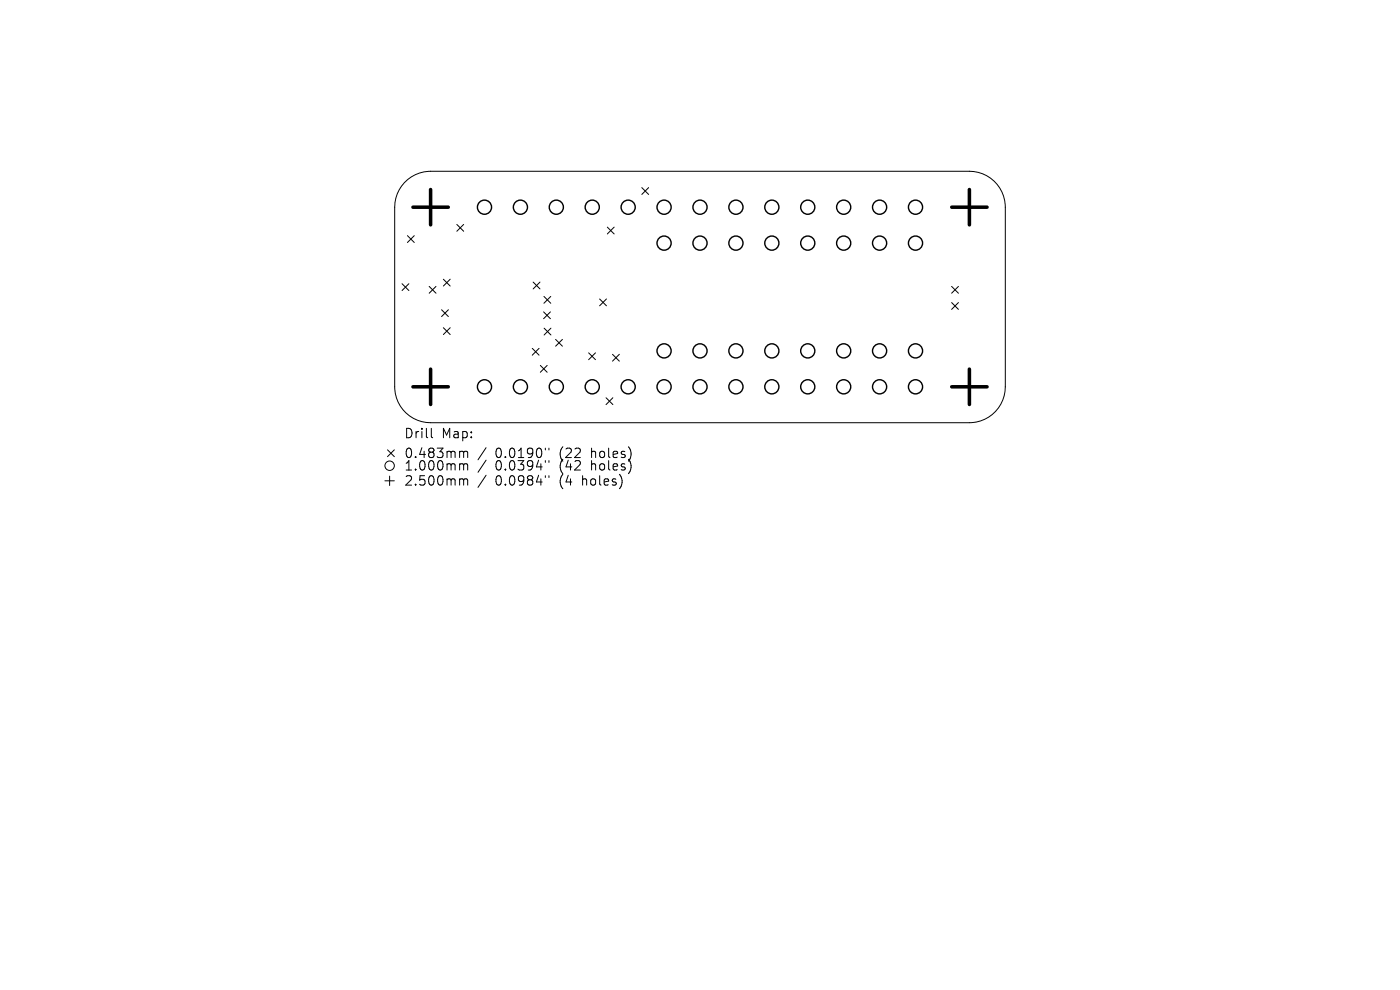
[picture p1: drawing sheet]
<svg xmlns="http://www.w3.org/2000/svg" width="297mm" height="210mm" viewBox="0 0 297 210" stroke-linecap="round" stroke-linejoin="round" font-family="sans-serif">
<defs><g id="words">
<g font-size="2.8">
<text x="85.7" y="93.2">Drill</text>
<text x="93.7" y="93.2">Map:</text>
<text x="85.7" y="97.4">0.483mm</text>
<text x="85.7" y="100.1">1.000mm</text>
<text x="105.1" y="97.4">0.0190&quot;</text>
<text x="105.1" y="100.1">0.0394&quot;</text>
<text x="118.8" y="97.4">(22</text>
<text x="118.8" y="100.1">(42</text>
<text x="125.7" y="97.4">holes)</text>
<text x="125.7" y="100.1">holes)</text>
<text x="85.7" y="103.3">2.500mm</text>
<text x="105.1" y="103.3">0.0984&quot;</text>
<text x="118.8" y="103.3">(4</text>
<text x="123.8" y="103.3">holes)</text>
</g>
</g></defs>
<g fill="none" stroke="#000" stroke-width=".21">
<path d="M85.8 38.7a7.6 7.6 0 0 1 5.6-2.4h114.3a7.6 7.6 0 0 1 7.6 7.7v38.1a7.6 7.6 0 0 1-7.6 7.6h-114.3a7.6 7.6 0 0 1-7.7-7.6v-38.1a7.6 7.6 0 0 1 2.1-5.3zM136.2 39.8l1.4 1.4M137.6 39.8l-1.4 1.4M86.4 50l1.5 1.4M87.9 50l-1.5 1.4M94.1 59.2l1.4 1.5M95.5 59.2l-1.4 1.5M96.9 47.6l1.5 1.5M98.4 47.6l-1.5 1.5M113.1 59.8l1.5 1.5M114.6 59.8l-1.5 1.5M128.8 48.2l1.5 1.4"/>
<path d="M130.3 48.2l-1.5 1.4M85.3 60.2l1.4 1.4M86.7 60.2l-1.4 1.4M91 60.8l1.5 1.4M92.5 60.8l-1.5 1.4M93.7 65.7l1.4 1.5M94.1 69.5l1.4 1.5M95.1 65.7l-1.4 1.5M95.5 69.5l-1.4 1.5M112.9 73.9l1.5 1.4M114.4 73.9l-1.5 1.4M114.6 77.5l1.5 1.5"/>
<path d="M115.3 66.2l1.5 1.4M115.4 62.9l1.4 1.4M115.4 69.6l1.5 1.5M116.1 77.5l-1.5 1.5M116.8 66.2l-1.5 1.4M116.8 62.9l-1.4 1.4M116.9 69.6l-1.5 1.5M117.9 72l1.4 1.4M119.3 72l-1.4 1.4M124.9 74.9l1.4 1.4M126.3 74.9l-1.4 1.4M127.2 63.4l1.5 1.5"/>
<path d="M128.7 63.4l-1.5 1.5M129.9 75.2l1.5 1.4M131.4 75.2l-1.5 1.4M201.9 60.8l1.4 1.4M201.9 64.2l1.4 1.4M203.3 60.8l-1.4 1.4M203.3 64.2l-1.4 1.4M82.2 95.4l1.5 1.5M83.7 95.4l-1.5 1.5M91.5 90.9v1.7l.3 .3M97.8 95.7l.5 .1 .1 .2M97.8 98.4h.3l.3 .3"/>
<path d="M98.4 96l.2-.3 .5 .1 .1 1.3M98.4 96v1.1M98.4 98.7v1M98.4 98.7l.2-.3 .5 .1 .1 1.2M103.1 95l-1.7 2.5M103.1 97.6l-1.7 2.6M115.7 95.1v.3M115.7 97.7v.4M116.5 95.1v.3M116.5 97.7v.4M128.6 84.4l1.4 1.4M130 84.4l-1.4 1.4"/>
<path d="M81.7 102h2M82.7 101v2M97.8 101.6h.3l.3 .3M98.4 101.9v1M98.4 101.9l.2-.3 .5 .1 .1 1.2M103.1 100.8l-1.7 2.6M115.7 100.9v.4M116.5 100.9v.4"/>
<circle cx="82.7" cy="98.8" r="1"/>
</g>
<g fill="none" stroke="#000" stroke-width=".3">
<circle cx="102.8" cy="44" r="1.5"/>
<circle cx="110.4" cy="44" r="1.5"/>
<circle cx="118" cy="44" r="1.5"/>
<circle cx="125.6" cy="44" r="1.5"/>
<circle cx="133.3" cy="44" r="1.5"/>
<circle cx="140.9" cy="51.6" r="1.5"/>
<circle cx="140.9" cy="44" r="1.5"/>
<circle cx="148.5" cy="44" r="1.5"/>
<circle cx="148.5" cy="51.6" r="1.5"/>
<circle cx="156.1" cy="44" r="1.5"/>
<circle cx="156.1" cy="51.6" r="1.5"/>
<circle cx="163.7" cy="51.6" r="1.5"/>
<circle cx="163.7" cy="44" r="1.5"/>
<circle cx="171.4" cy="51.6" r="1.5"/>
<circle cx="171.4" cy="44" r="1.5"/>
<circle cx="179" cy="44" r="1.5"/>
<circle cx="179" cy="51.6" r="1.5"/>
<circle cx="186.6" cy="51.6" r="1.5"/>
<circle cx="186.6" cy="44" r="1.5"/>
<circle cx="194.2" cy="44" r="1.5"/>
<circle cx="194.2" cy="51.6" r="1.5"/>
<circle cx="140.9" cy="74.4" r="1.5"/>
<circle cx="148.5" cy="74.4" r="1.5"/>
<circle cx="156.1" cy="74.4" r="1.5"/>
<circle cx="163.7" cy="74.4" r="1.5"/>
<circle cx="171.4" cy="74.4" r="1.5"/>
<circle cx="179" cy="74.4" r="1.5"/>
<circle cx="186.6" cy="74.4" r="1.5"/>
<circle cx="194.2" cy="74.4" r="1.5"/>
<circle cx="102.8" cy="82.1" r="1.5"/>
<circle cx="110.4" cy="82.1" r="1.5"/>
<circle cx="118" cy="82.1" r="1.5"/>
<circle cx="125.6" cy="82.1" r="1.5"/>
<circle cx="133.3" cy="82.1" r="1.5"/>
<circle cx="140.9" cy="82.1" r="1.5"/>
<circle cx="148.5" cy="82.1" r="1.5"/>
<circle cx="156.1" cy="82.1" r="1.5"/>
<circle cx="163.7" cy="82.1" r="1.5"/>
<circle cx="171.4" cy="82.1" r="1.5"/>
<circle cx="179" cy="82.1" r="1.5"/>
<circle cx="186.6" cy="82.1" r="1.5"/>
<circle cx="194.2" cy="82.1" r="1.5"/>
</g>
<path d="M87.6 44h7.5M91.4 40.2v7.5M201.9 44h7.5M205.7 40.2v7.5M91.4 78.3v7.5M205.7 78.3v7.5M87.6 82.1h7.5M201.9 82.1h7.5" fill="none" stroke="#000" stroke-width=".75"/>
<use href="#words"/>
</svg>
